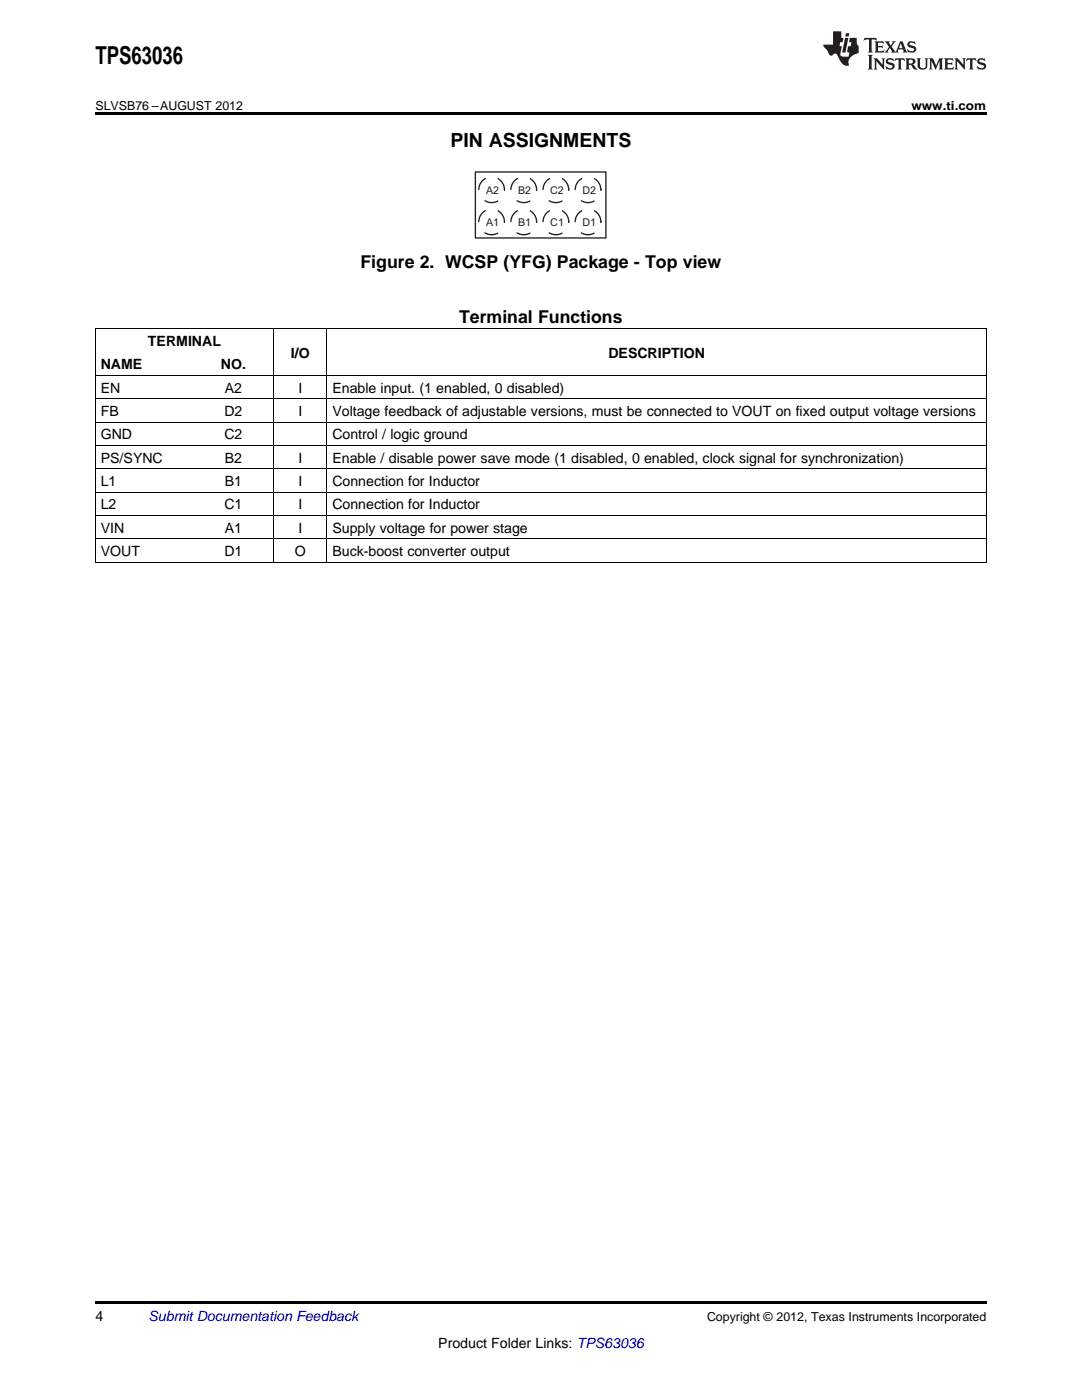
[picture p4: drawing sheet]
<svg xmlns="http://www.w3.org/2000/svg" width="216mm" height="279mm" viewBox="0 0 216 279" stroke-linecap="round" stroke-linejoin="round" font-family="sans-serif">
<defs><g id="words">
<text font-size="4.9" x="19" y="12.8">TPS63036</text>
<text font-size="3.9" x="89.9" y="29.3">PIN ASSIGNMENTS</text>
<g font-size="3.5">
<text x="71.9" y="53.4">Figure 2. WCSP (YFG) Package - Top view</text>
<text x="91.6" y="64.4">Terminal Functions</text>
</g>
<g font-size="2.8">
<text x="29.5" y="69">TERMINAL</text>
<text x="58" y="71.4">I/O</text>
<text x="121.4" y="71.4">DESCRIPTION</text>
<text x="20.1" y="73.7">NAME</text>
<text x="44.1" y="73.7">NO.</text>
<text x="20.1" y="78.4">EN</text>
<text x="20.1" y="83">FB</text>
<text x="44.8" y="83">D2</text>
<text x="44.8" y="78.4">A2</text>
<text x="59.5" y="78.4">I</text>
<text x="59.5" y="83">I</text>
<text x="66.3" y="78.4">Enable input. (1 enabled, 0 disabled)</text>
<text x="66.3" y="83">Voltage feedback of adjustable versions, must be connected to VOUT on fixed output voltage versions</text>
<text x="20.1" y="87.7">GND</text>
<text x="44.8" y="87.7">C2</text>
<text x="66.3" y="87.7">Control / logic ground</text>
<text x="20.1" y="92.3">PS/SYNC</text>
<text x="44.8" y="92.3">B2</text>
<text x="59.5" y="92.3">I</text>
<text x="66.3" y="92.3">Enable / disable power save mode (1 disabled, 0 enabled, clock signal for synchronization)</text>
<text x="20.1" y="97">L1</text>
<text x="20.1" y="101.6">L2</text>
<text x="44.8" y="101.6">C1</text>
<text x="44.8" y="97">B1</text>
<text x="59.5" y="97">I</text>
<text x="59.5" y="101.6">I</text>
<text x="66.3" y="97">Connection for Inductor</text>
<text x="66.3" y="101.6">Connection for Inductor</text>
<text x="20.1" y="106.3">VIN</text>
<text x="44.8" y="106.3">A1</text>
<text x="59.5" y="106.3">I</text>
<text x="66.3" y="106.3">Supply voltage for power stage</text>
<text x="20.1" y="110.9">VOUT</text>
<text x="44.8" y="110.9">D1</text>
<text x="58.8" y="110.9">O</text>
<text x="66.3" y="110.9">Buck-boost converter output</text>
<text x="19" y="263.6">4</text>
<text x="87.5" y="269">Product Folder Links: TPS63036</text>
</g>
<text font-size="2.8" fill="#0000c8" x="29.6" y="263.6">Submit Documentation Feedback</text>
<g font-size="2.5">
<text x="19" y="21.9">SLVSB76 –AUGUST 2012</text>
<text x="181.9" y="21.9">www.ti.com</text>
<text x="141.1" y="263.6">Copyright © 2012, Texas Instruments Incorporated</text>
</g>
<g font-size="2.1" fill="#231f20">
<text x="97" y="38.6">A2</text>
<text x="103.4" y="38.6">B2</text>
<text x="109.8" y="38.7">C2</text>
<text x="116.2" y="38.6">D2</text>
<text x="97" y="45.1">A1</text>
<text x="103.4" y="45.1">B1</text>
<text x="109.8" y="45.1">C1</text>
<text x="116.2" y="45.1">D1</text>
</g>
</g></defs>
<path d="M94.9 34.3h26v13.2h-26z" fill="none" stroke="#231f20" stroke-width=".27"/>
<g fill="none" stroke="#231f20" stroke-width=".27" stroke-dasharray="2.7 2.7">
<circle cx="98.1" cy="37.9" r="2.56"/>
<circle cx="104.5" cy="37.9" r="2.56"/>
<circle cx="110.9" cy="37.9" r="2.56"/>
<circle cx="117.3" cy="37.9" r="2.56"/>
<circle cx="98.1" cy="44.3" r="2.56"/>
<circle cx="104.5" cy="44.3" r="2.56"/>
<circle cx="110.9" cy="44.3" r="2.56"/>
<circle cx="117.3" cy="44.3" r="2.56"/>
</g>
<g fill="#231f20">
<path d="M172.5 7.6l-.1 .5 .4-.2h.6v.1v2.1l-.2 .4h.9l-.2-.4v-2.1l.1-.1h.5l.5 .2-.2-.5zM174.5 8.3l.2 .3v1.5l-.2 .4h1.8l.2-.6a1.04 1.04 0 0 1-1.3 .2v-.7h.6l.3 .2v-.6l-.3 .2h-.6v-.6l.8-.1 .4 .3-.2-.5zM176.5 8.3l.9 1.1-.9 1.1h.8l-.2-.2 .4-.7 .5 .7-.2 .2h1.5l-.2-.2 .2-.4h.9l.1 .4-.2 .2h1l-.3-.3-.7-1.9h-.5l-.9 2-.8-1 .9-1h-.8l.1 .3-.4 .5-.3-.6 .1-.2zM179.7 8.6l.4 1h-.7zM181.3 8.4a.63 .63 0 0 0-.2 .7 .63 .63 0 0 0 .6 .4l.6 .2 .1 .2a.75 .75 0 0 1-.7 .4 .75 .75 0 0 1-.6-.5l.1 .7 .1-.1a1.11 1.11 0 0 0 1.5-.6 1.13 1.13 0 0 0-1.2-.8l-.1-.4a1.04 1.04 0 0 1 1.2 .2l-.2-.5-.2 .1-.4-.2zM173.2 10.9l.2 .4v2.2l-.2 .4h1l-.3-.4v-2.2l.3-.4zM174.3 11.6l.3 .4v1.5l-.3 .4h.8l-.2-.4v-1.3l1.5 1.7v-1.9l.2-.4h-.7l.2 .4v.9l-1.1-1.3zM177 11.8a.62 .62 0 0 0-.2 .7 .62 .62 0 0 0 .6 .4l.6 .1 .1 .3a.76 .76 0 0 1-.7 .3 .76 .76 0 0 1-.7-.4l.2 .7 .1-.1a1.11 1.11 0 0 0 1.5-.6 1.13 1.13 0 0 0-1.2-.8l-.1-.4a1.04 1.04 0 0 1 1.2 .2l-.2-.6-.2 .1-.5-.1zM178.7 11.6l-.2 .6a.61 .61 0 0 1 .8-.3v1.6l-.2 .4h.9l-.2-.4v-1.6a.63 .63 0 0 1 .7 .3l-.1-.6zM180.6 11.6l.3 .4v1.5l-.3 .4h1l-.2-.2-.1-.8 .6 .2a.76 .76 0 0 0 1.2 .7l-1-1a.58 .58 0 0 0 .6-.5 .58 .58 0 0 0-.5-.6zM181.4 11.9h.1a.45 .45 0 0 1 .5 .1 .45 .45 0 0 1 .1 .5l-.8 .2zM182.9 11.6l.2 .2a2.17 2.17 0 0 0 .3 1.9 .99 .99 0 0 0 1.6-.6v-1.1l.2-.4h-.7l.2 .2a1.92 1.92 0 0 1-.2 1.8 .6 .6 0 0 1-.9-.5v-1.1l.2-.4zM185.4 11.6l.2 .4v1.5l-.2 .4h.7l-.2-.4v-1.4l.8 1.8 .8-1.8v1.4l-.2 .4h.9l-.2-.4v-1.5l.2-.4h-.8l-.6 1.5-.6-1.5zM188.4 11.6l.2 .4v1.5l-.2 .4h1.8l.1-.6a1.04 1.04 0 0 1-1.2 .1v-.6h.5l.4 .2v-.6l-.4 .2h-.5v-.7h.8l.3 .3-.1-.6zM190.5 11.6l.2 .4v1.5l-.2 .4h.7l-.2-.4v-1.3l1.5 1.7v-1.9l.2-.4h-.7l.2 .4v.9l-1.1-1.3zM192.9 11.6l-.1 .6a.61 .61 0 0 1 .7-.3l.1 1.6-.3 .4h1l-.3-.4 .1-1.6a.63 .63 0 0 1 .7 .3l-.1-.6zM195.2 11.8a.62 .62 0 0 0-.2 .7 .62 .62 0 0 0 .6 .4l.6 .1 .1 .3a.76 .76 0 0 1-.7 .3 .76 .76 0 0 1-.6-.4l.1 .7 .1-.1a1.11 1.11 0 0 0 1.6-.6 1.13 1.13 0 0 0-1.3-.8l-.1-.4a1.04 1.04 0 0 1 1.2 .2l-.1-.6-.2 .1-.5-.1z"/>
<path d="M166.2 6.3v2.6h-1.9v.4l.8 .9a.91 .91 0 0 0 1 .8 .56 .56 0 0 1 .5-.3 .56 .56 0 0 1 .5 .3l.4 .8a1.53 1.53 0 0 0 1.9 1.2 1.54 1.54 0 0 1 1-2.1l.9-.3v-1.4a1.52 1.52 0 0 1-.4-1.6h-1.3l-.2 .8h.5l-.2 .8h-.5l-.1 1v.2l.4 .1-.2 .8a1.93 1.93 0 0 1-1.6-.3l.3-1.8h-.5l.2-.8h.4l.2-.8h-.4v-1.3zM168.6 7.6l-.6 2.9h.7l.6-2.9zM168.8 6.6l-.1 .7h.6l.2-.7z"/>
</g>
<path d="M19 22.5h177.8v.5h-177.8zM19 112.2h.2zM54.5 112.2h.1zM65.2 112.2h.1zM196.7 112.2h.1zM19 259.7h177.8v.5h-177.8z" fill="#000"/>
<g fill="none" stroke="#000" stroke-width=".2">
<path d="M19 65.6h177.8v46.6M19 79.6h177.8M19 74.9h177.8M19.1 65.6v46.6M54.6 65.6v46.6M65.2 65.6v46.6M19 98.2h177.8M19 93.5h177.8M19 88.9h177.8M19 84.2h177.8M19 112.2h177.8M19 107.5h177.8"/>
<path d="M19 102.9h177.8"/>
</g>
<use href="#words"/>
</svg>
